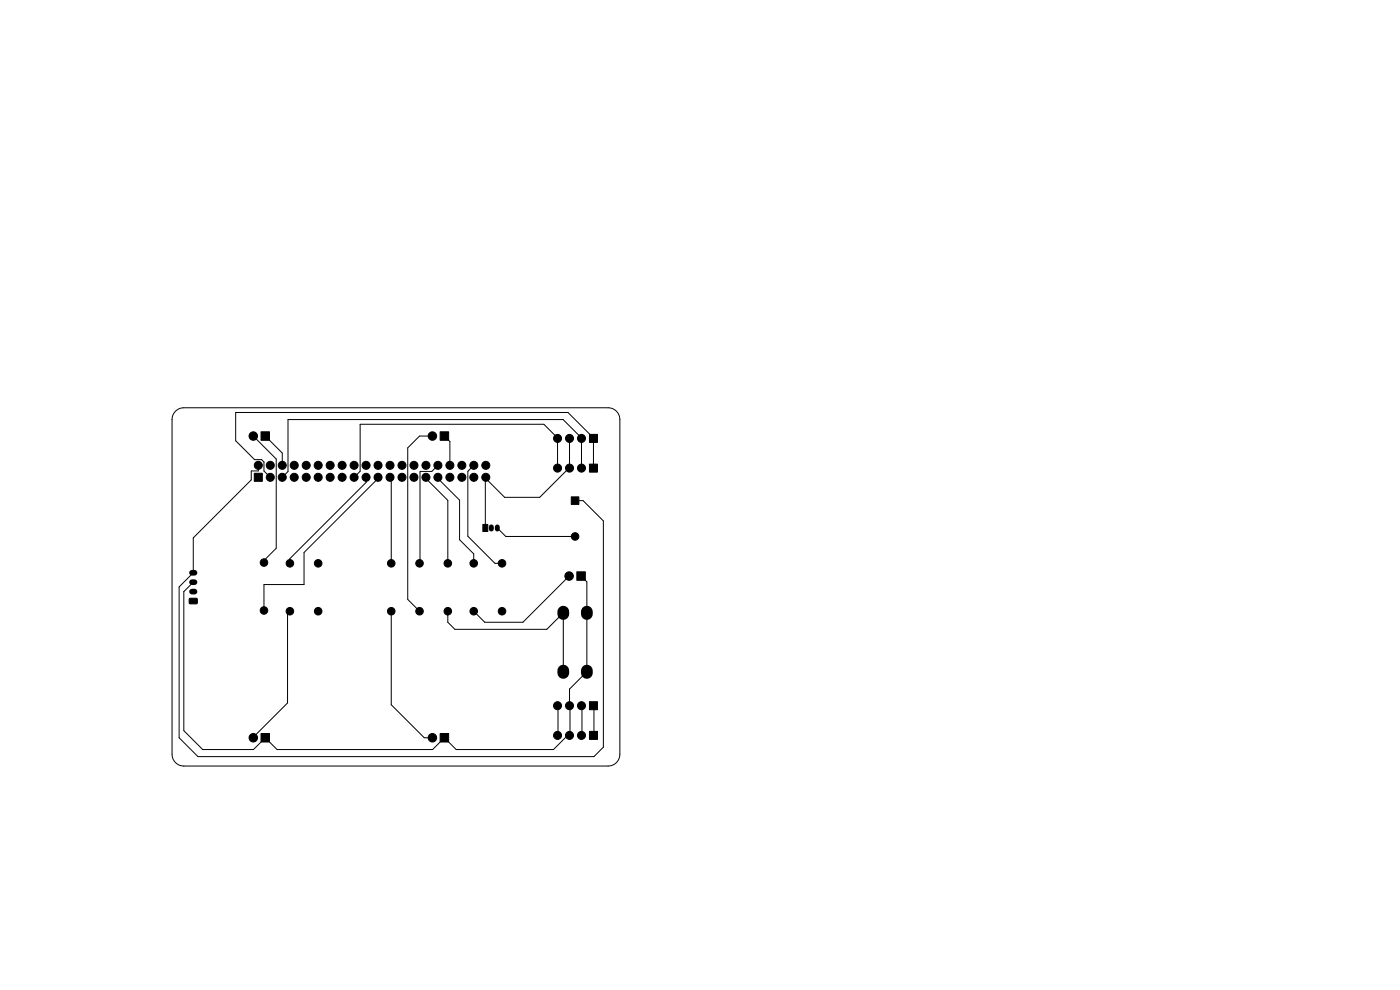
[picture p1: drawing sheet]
<svg xmlns="http://www.w3.org/2000/svg" width="297mm" height="210mm" viewBox="0 0 297 210" stroke-linecap="round" stroke-linejoin="round" font-family="sans-serif">
<g fill="#000" stroke="#000" stroke-width=".21">
<path d="M55.4 91.6h1.8v1.8h-1.8zM93.4 91.6h1.8v1.8h-1.8zM125.1 92.1h1.7v1.7h-1.7zM125.1 98.4h1.7v1.7h-1.7zM54 100.4h1.6v1.7h-1.6zM102.4 111.2h1.1v1.6h-1.1zM121.2 105.4h1.6v1.6h-1.6zM40.2 127l1.5-.1 .2 .3v.7l-.3 .2h-1.3l-.2-.3zM122.4 121.3h1.8v1.8h-1.8zM55.4 155.6h1.8v1.8h-1.8zM93.4 155.6h1.8v1.8h-1.8zM125.1 148.9h1.7v1.7h-1.7z"/>
<path d="M125.1 155.2h1.7v1.7h-1.7z"/>
<circle cx="53.7" cy="92.5" r=".9"/>
<circle cx="54.8" cy="98.7" r=".85"/>
<circle cx="57.3" cy="98.7" r=".85"/>
<circle cx="59.9" cy="98.7" r=".85"/>
<circle cx="62.4" cy="98.7" r=".85"/>
<circle cx="65" cy="98.7" r=".85"/>
<circle cx="67.5" cy="98.7" r=".85"/>
<circle cx="70" cy="98.7" r=".85"/>
<circle cx="72.6" cy="98.7" r=".85"/>
<circle cx="75.1" cy="98.7" r=".85"/>
<circle cx="77.7" cy="98.7" r=".85"/>
<circle cx="80.2" cy="98.7" r=".85"/>
<circle cx="82.7" cy="98.7" r=".85"/>
<circle cx="85.3" cy="98.7" r=".85"/>
<circle cx="87.8" cy="98.7" r=".85"/>
<circle cx="90.4" cy="98.7" r=".85"/>
<circle cx="91.7" cy="92.5" r=".9"/>
<circle cx="92.9" cy="98.7" r=".85"/>
<circle cx="95.4" cy="98.7" r=".85"/>
<circle cx="98" cy="98.7" r=".85"/>
<circle cx="100.5" cy="98.7" r=".85"/>
<circle cx="103.1" cy="98.7" r=".85"/>
<circle cx="118.3" cy="93" r=".85"/>
<circle cx="118.3" cy="99.3" r=".85"/>
<circle cx="120.8" cy="99.3" r=".85"/>
<circle cx="120.8" cy="93" r=".85"/>
<circle cx="123.4" cy="93" r=".85"/>
<circle cx="123.4" cy="99.3" r=".85"/>
<circle cx="56" cy="119.3" r=".8"/>
<circle cx="57.3" cy="101.2" r=".85"/>
<circle cx="59.9" cy="101.2" r=".85"/>
<circle cx="61.5" cy="119.5" r=".8"/>
<circle cx="62.4" cy="101.2" r=".85"/>
<circle cx="65" cy="101.2" r=".85"/>
<circle cx="67.5" cy="119.5" r=".8"/>
<circle cx="67.5" cy="101.2" r=".85"/>
<circle cx="70" cy="101.2" r=".85"/>
<circle cx="72.6" cy="101.2" r=".85"/>
<circle cx="75.1" cy="101.2" r=".85"/>
<circle cx="77.7" cy="101.2" r=".85"/>
<circle cx="80.2" cy="101.2" r=".85"/>
<circle cx="82.7" cy="101.2" r=".85"/>
<circle cx="83" cy="119.5" r=".8"/>
<circle cx="85.3" cy="101.2" r=".85"/>
<circle cx="87.8" cy="101.2" r=".85"/>
<circle cx="89" cy="119.5" r=".8"/>
<circle cx="90.4" cy="101.2" r=".85"/>
<circle cx="92.9" cy="101.2" r=".85"/>
<circle cx="95" cy="119.5" r=".8"/>
<circle cx="95.4" cy="101.2" r=".85"/>
<circle cx="98" cy="101.2" r=".85"/>
<circle cx="100.5" cy="119.5" r=".8"/>
<circle cx="100.5" cy="101.2" r=".85"/>
<circle cx="103.1" cy="101.2" r=".85"/>
<circle cx="106.5" cy="119.5" r=".8"/>
<circle cx="122" cy="113.8" r=".8"/>
<circle cx="56" cy="129.5" r=".8"/>
<circle cx="61.5" cy="129.7" r=".8"/>
<circle cx="67.5" cy="129.7" r=".8"/>
<circle cx="83" cy="129.7" r=".8"/>
<circle cx="89" cy="129.7" r=".8"/>
<circle cx="95" cy="129.7" r=".8"/>
<circle cx="100.5" cy="129.7" r=".8"/>
<circle cx="106.5" cy="129.7" r=".8"/>
<circle cx="120.7" cy="122.2" r=".9"/>
<circle cx="53.7" cy="156.5" r=".9"/>
<circle cx="91.7" cy="156.5" r=".9"/>
<circle cx="118.3" cy="149.7" r=".85"/>
<circle cx="118.3" cy="156" r=".85"/>
<circle cx="120.8" cy="149.7" r=".85"/>
<circle cx="120.8" cy="156" r=".85"/>
<circle cx="123.4" cy="149.7" r=".85"/>
<circle cx="123.4" cy="156" r=".85"/>
</g>
<path d="M119.5 129.8v.4M124.5 129.8v.4M119.5 142.2v.6M124.5 142.2v.6" fill="none" stroke="#000" stroke-width="2.5"/>
<path d="M104.2 111.8v.4M105.5 111.8v.4" fill="none" stroke="#000" stroke-width="1.1"/>
<path d="M40.7 125.5h.6M40.7 123.5h.6M40.7 121.5h.6" fill="none" stroke="#000" stroke-width="1.2"/>
<g fill="none" stroke="#000" stroke-width=".21">
<path d="M37.2 87.2l.7-.5 1.1-.2h90a2.5 2.5 0 0 1 2.5 2.5v71a2.5 2.5 0 0 1-2.5 2.5h-90a2.5 2.5 0 0 1-2.5-2.5v-71l.2-.9zM53.7 92.5l4.9 4.9v18.9l-2.6 2.6v.4M54.8 98.7v1.2h-1.5v1.9l-12.3 12.3v7.4l-3 3v32l4 4h84l2-2v-48l-4.3-4.3h-1.7M56.3 92.5l3.6 3.6v2.6M91.7 92.5h-2.7l-2.5 2.5v32.2l2.5 2.5M92.9 98.7l-1.3 1.3-2.5 .1-.1 19.4M94.3 92.5l1.1 1.2v5M100.5 98.7l-1.3 1.3v13.8l5.8 5.7h1.5M117.8 93h.5v6M118.4 93l-3-3h-39v10l-1.3 1.2M120.8 93v6h-.4M121 99l-6.5 6.5h-7.4l-4-4v-.3l-.1 10.8"/>
<path d="M122.9 93h.5v6M123.5 93l-4-4h-58.4v11l-1.2 1.2M125.4 93h.5v6M126 93l-5.5-5.5h-70.5v6l4 4h1.5l.5 .5v1.9l1.3 1.3M77.7 101.2v1.1l-16.2 16.2v1M80.2 101.2v.3l-15.7 15.7v6.8h-8.5v5.5M82.7 101.2l.3 .3v18M90.4 101.2v.3l4.6 4.6v13.4M92.9 101.2v.3l4.6 4.6v8.4l3 3v2M105.5 112l1.8 1.8h14.7M41 123.5l-2 2v29.5l4 4h10.8l2.5-2.5 2.5 2.5h33l2.5-2.5 2.5 2.5h20.6l2.6-2.6M61.5 129.7l-.5 .5v18.9l-7.3 7.4"/>
<path d="M83 129.7v19.8l7 7h1.7M95 129.7v2.3l1.5 1.5h19.5l3.5-3.5v12.5M120.7 122.2l-9.8 9.8h-8.1l-2.3-2.3M123.3 122.2l1.2 1.2v19.1l-3.6 3.6M118.4 149.7v6.6M118.4 155.9l-.1 .1M120.8 146.1v3.6M120.9 155.9l-.9 .1M120.9 149.7v6.6M123.5 149.7v6.6M123.5 155.9l-.1 .1M126 155.9l-.1 .1"/>
<path d="M126 149.7v6.6"/>
</g>
</svg>
